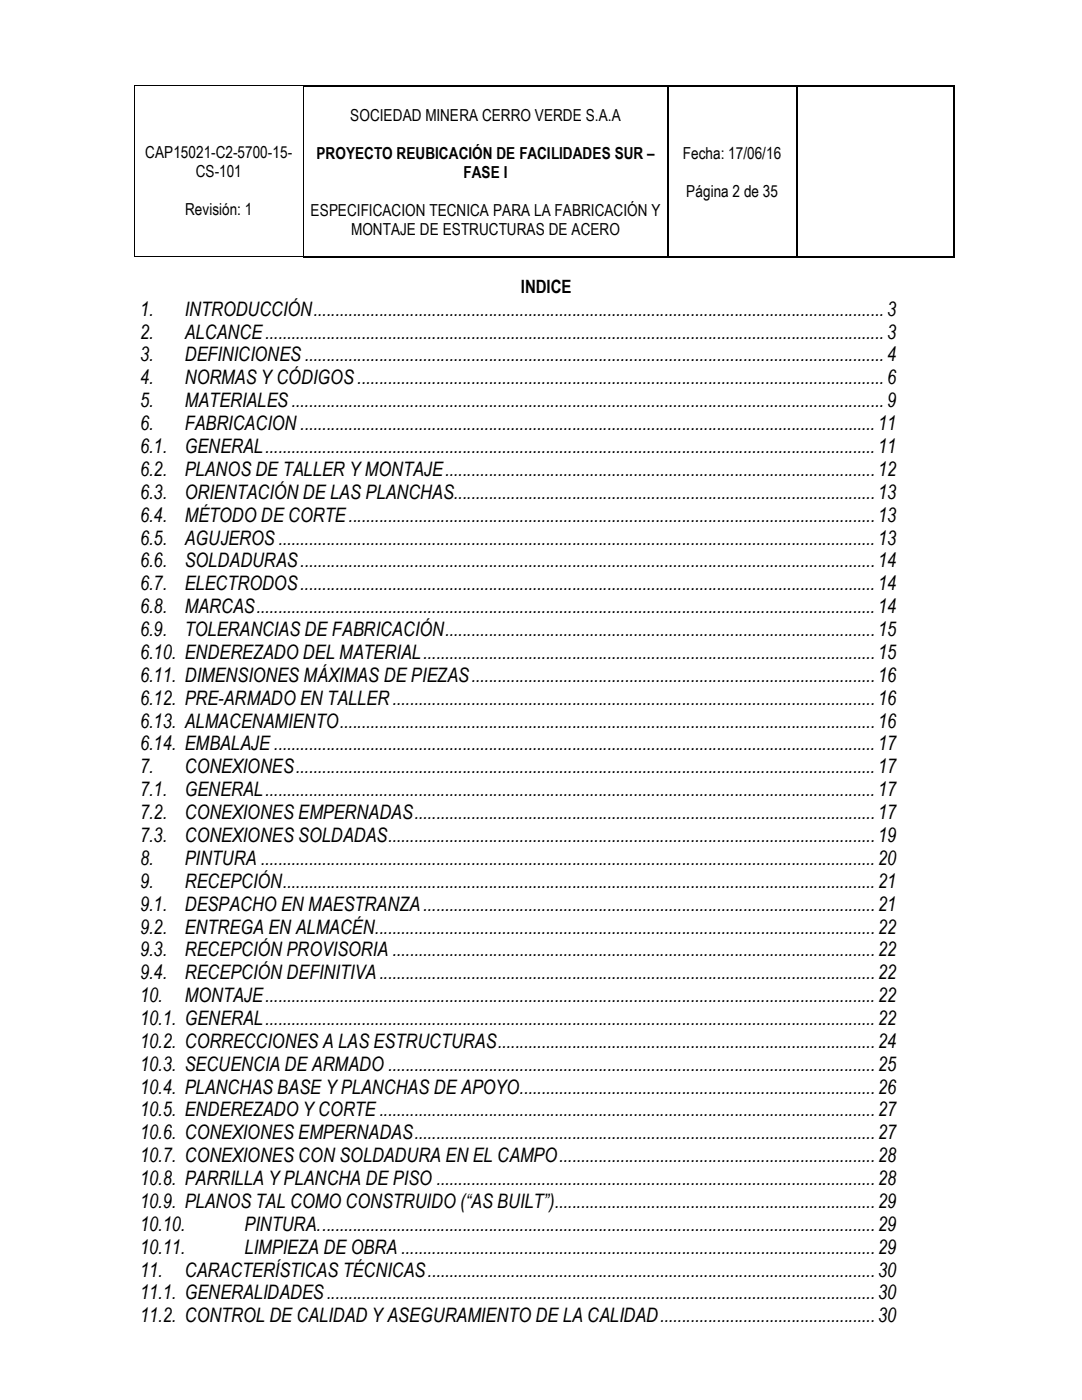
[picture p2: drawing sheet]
<svg xmlns="http://www.w3.org/2000/svg" width="216mm" height="279mm" viewBox="0 0 216 279" stroke-linecap="round" stroke-linejoin="round" font-family="sans-serif">
<defs><g id="words">
<g font-size="4">
<text x="27.9" y="63">1.</text>
<text x="36.9" y="63">INTRODUCCIÓN .................................................................................................................................. 3</text>
<text x="27.9" y="67.6">2.</text>
<text x="36.9" y="67.6">ALCANCE .............................................................................................................................................3</text>
<text x="27.9" y="72.1">3.</text>
<text x="27.9" y="76.7">4.</text>
<text x="36.9" y="72.1">DEFINICIONES .................................................................................................................................... 4</text>
<text x="36.9" y="76.7">NORMAS Y CÓDIGOS ........................................................................................................................ 6</text>
<text x="27.9" y="81.3">5.</text>
<text x="36.9" y="81.3">MATERIALES ....................................................................................................................................... 9</text>
<text x="27.9" y="85.9">6.</text>
<text x="36.9" y="85.9">FABRICACION ................................................................................................................................... 11</text>
<text x="27.9" y="90.4">6.1.</text>
<text x="27.9" y="95">6.2.</text>
<text x="36.9" y="90.4">GENERAL ...........................................................................................................................................11</text>
<text x="36.9" y="95">PLANOS DE TALLER Y MONTAJE .................................................................................................. 12</text>
<text x="27.9" y="99.5">6.3.</text>
<text x="36.9" y="99.5">ORIENTACIÓN DE LAS PLANCHAS................................................................................................ 13</text>
<text x="27.9" y="104.1">6.4.</text>
<text x="36.9" y="104.1">MÉTODO DE CORTE ........................................................................................................................ 13</text>
<text x="27.9" y="108.7">6.5.</text>
<text x="27.9" y="113.2">6.6.</text>
<text x="36.9" y="113.2">SOLDADURAS ................................................................................................................................... 14</text>
<text x="36.9" y="108.7">AGUJEROS ........................................................................................................................................ 13</text>
<text x="27.9" y="117.8">6.7.</text>
<text x="36.9" y="117.8">ELECTRODOS ................................................................................................................................... 14</text>
<text x="27.9" y="122.4">6.8.</text>
<text x="36.9" y="122.4">MARCAS .............................................................................................................................................14</text>
<text x="27.9" y="127">6.9.</text>
<text x="27.9" y="131.5">6.10. ENDEREZADO DEL MATERIAL ....................................................................................................... 15</text>
<text x="36.9" y="127">TOLERANCIAS DE FABRICACIÓN .................................................................................................. 15</text>
<text x="27.9" y="136.1">6.11. DIMENSIONES MÁXIMAS DE PIEZAS ............................................................................................ 16</text>
<text x="27.9" y="140.6">6.12. PRE-ARMADO EN TALLER .............................................................................................................. 16</text>
<text x="27.9" y="145.2">6.13. ALMACENAMIENTO .......................................................................................................................... 16</text>
<text x="27.9" y="149.8">6.14. EMBALAJE .........................................................................................................................................17</text>
<text x="27.9" y="154.3">7.</text>
<text x="36.9" y="154.3">CONEXIONES .................................................................................................................................... 17</text>
<text x="27.9" y="158.9">7.1.</text>
<text x="36.9" y="158.9">GENERAL ...........................................................................................................................................17</text>
<text x="27.9" y="163.5">7.2.</text>
<text x="36.9" y="163.5">CONEXIONES EMPERNADAS ......................................................................................................... 17</text>
<text x="27.9" y="168.1">7.3.</text>
<text x="27.9" y="172.6">8.</text>
<text x="36.9" y="168.1">CONEXIONES SOLDADAS ............................................................................................................... 19</text>
<text x="36.9" y="172.6">PINTURA ............................................................................................................................................ 20</text>
<text x="27.9" y="177.2">9.</text>
<text x="36.9" y="177.2">RECEPCIÓN ....................................................................................................................................... 21</text>
<text x="27.9" y="181.7">9.1.</text>
<text x="36.9" y="181.7">DESPACHO EN MAESTRANZA ....................................................................................................... 21</text>
<text x="27.9" y="186.3">9.2.</text>
<text x="27.9" y="190.8">9.3.</text>
<text x="36.9" y="186.3">ENTREGA EN ALMACÉN .................................................................................................................. 22</text>
<text x="36.9" y="190.8">RECEPCIÓN PROVISORIA .............................................................................................................. 22</text>
<text x="27.9" y="195.4">9.4.</text>
<text x="36.9" y="195.4">RECEPCIÓN DEFINITIVA ................................................................................................................. 22</text>
<text x="27.9" y="200">10.</text>
<text x="36.9" y="200">MONTAJE ........................................................................................................................................... 22</text>
<text x="27.9" y="204.6">10.1. GENERAL ...........................................................................................................................................22</text>
<text x="27.9" y="209.1">10.2. CORRECCIONES A LAS ESTRUCTURAS ...................................................................................... 24</text>
<text x="27.9" y="213.7">10.3. SECUENCIA DE ARMADO ............................................................................................................... 25</text>
<text x="27.9" y="218.3">10.4. PLANCHAS BASE Y PLANCHAS DE APOYO ................................................................................. 26</text>
<text x="27.9" y="222.8">10.5. ENDEREZADO Y CORTE ................................................................................................................. 27</text>
<text x="27.9" y="227.4">10.6. CONEXIONES EMPERNADAS ......................................................................................................... 27</text>
<text x="27.9" y="231.9">10.7. CONEXIONES CON SOLDADURA EN EL CAMPO ........................................................................ 28</text>
<text x="27.9" y="236.5">10.8. PARRILLA Y PLANCHA DE PISO .................................................................................................... 28</text>
<text x="27.9" y="241.1">10.9. PLANOS TAL COMO CONSTRUIDO (“AS BUILT”)......................................................................... 29</text>
<text x="27.9" y="245.7">10.10.</text>
<text x="48.8" y="245.7">PINTURA. .............................................................................................................................. 29</text>
<text x="27.9" y="250.2">10.11.</text>
<text x="48.8" y="250.2">LIMPIEZA DE OBRA ............................................................................................................ 29</text>
<text x="27.9" y="254.8">11.</text>
<text x="36.9" y="254.8">CARACTERÍSTICAS TÉCNICAS ...................................................................................................... 30</text>
<text x="27.9" y="259.3">11.1. GENERALIDADES ............................................................................................................................. 30</text>
<text x="27.9" y="263.9">11.2. CONTROL DE CALIDAD Y ASEGURAMIENTO DE LA CALIDAD ................................................. 30</text>
</g>
<text font-size="3.7" x="103.9" y="58.5">INDICE</text>
<g font-size="3.3">
<text x="69.9" y="24.1">SOCIEDAD MINERA CERRO VERDE S.A.A</text>
<text x="29" y="31.5">CAP15021-C2-5700-15-</text>
<text x="39.1" y="35.3">CS-101</text>
<text x="63.2" y="31.7">PROYECTO REUBICACIÓN DE FACILIDADES SUR –</text>
<text x="92.5" y="35.5">FASE I</text>
<text x="136.3" y="31.7">Fecha: 17/06/16</text>
<text x="136.9" y="39.3">Página 2 de 35</text>
<text x="37" y="42.9">Revisión: 1</text>
<text x="62" y="43.1">ESPECIFICACION TECNICA PARA LA FABRICACIÓN Y</text>
<text x="70.1" y="46.9">MONTAJE DE ESTRUCTURAS DE ACERO</text>
</g>
</g></defs>
<path d="M26.8 17h.1v.2h-.1zM26.8 17h.1v.1h-.1zM60.5 17h.1v.2h-.1zM60.5 17h.1v.1h-.1zM133.1 17h.3v.2h-.3zM158.8 17h.3v.2h-.3zM190.2 17h.3v.2h-.3zM26.8 51.1h.1v.2h-.1zM60.5 51.1h.1v.2h-.1zM133.1 51.1h.3v.3h-.3zM158.8 51.1h.3v.3h-.3zM190.2 51.1h.3v.3h-.3z" fill="#000"/>
<path d="M26.8 17.2v33.9M26.9 17.1h33.6M60.5 17.2v33.9M26.9 51.2h33.6" fill="none" stroke="#000" stroke-width=".2"/>
<path d="M60.6 17.1h72.5M133.3 17.2v33.9M133.4 17.1h25.4M159 17.2v33.9M159.1 17.1h31.1M190.3 17.2v33.9M60.6 51.2h72.5M133.4 51.2h25.4M159.1 51.2h31.1" fill="none" stroke="#000" stroke-width=".25"/>
<use href="#words"/>
</svg>
